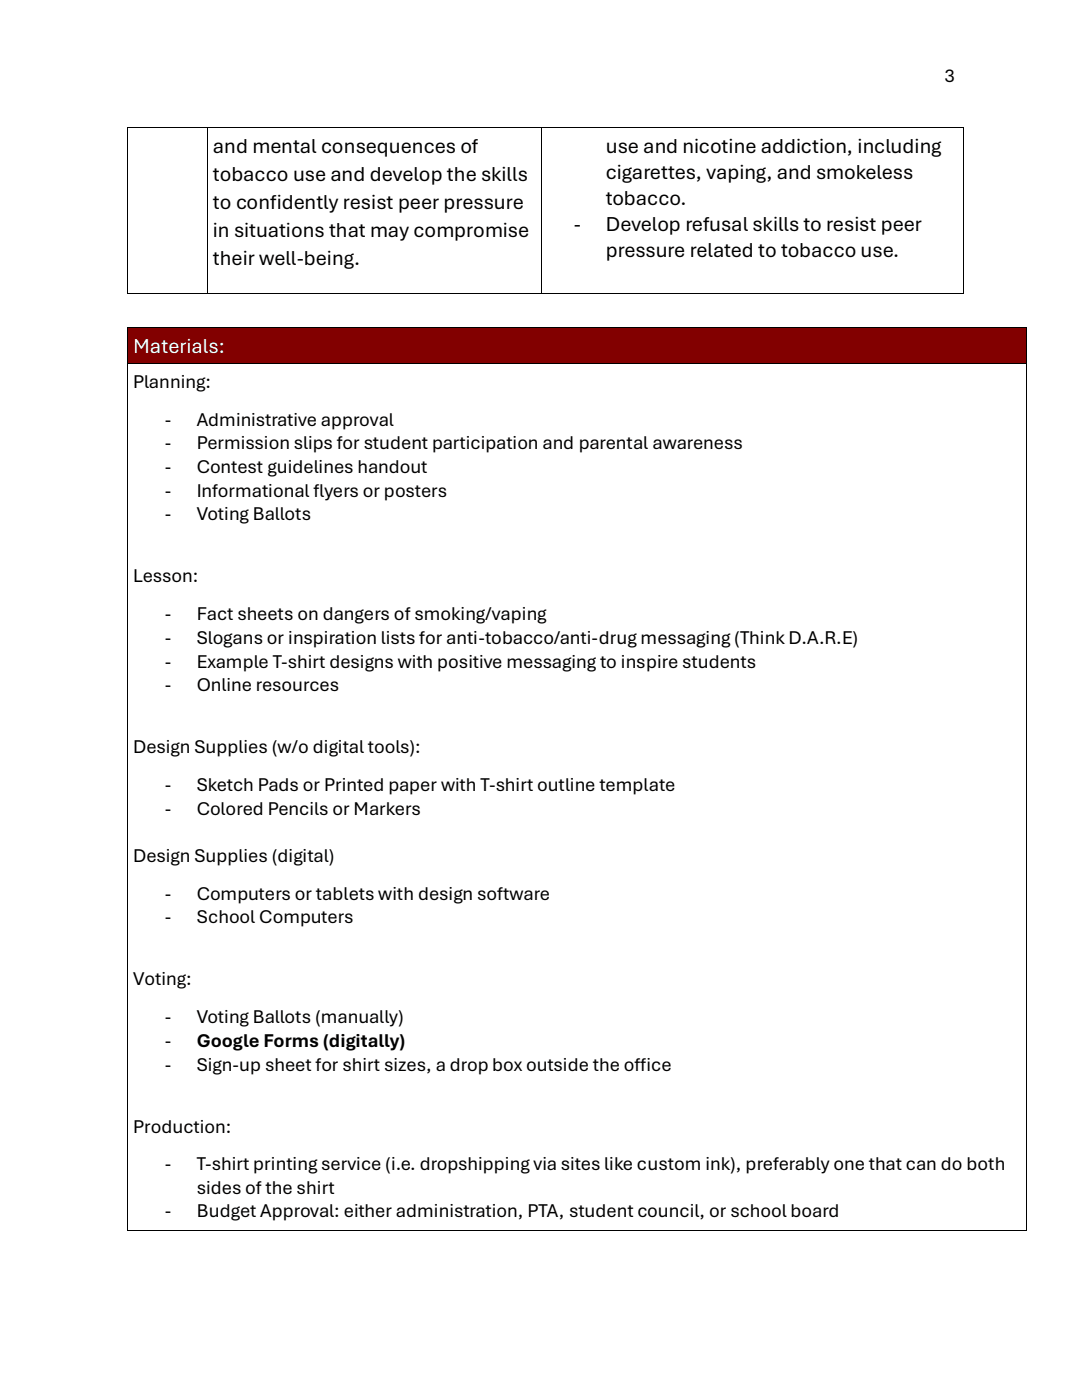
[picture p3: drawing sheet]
<svg xmlns="http://www.w3.org/2000/svg" width="216mm" height="279mm" viewBox="0 0 216 279" stroke-linecap="round" stroke-linejoin="round" font-family="sans-serif">
<defs><g id="words">
<g font-size="4.2">
<text x="42.4" y="30.6">and mental consequences of</text>
<text x="120.9" y="30.6">use and nicotine addiction, including</text>
<text x="120.9" y="35.7">cigarettes, vaping, and smokeless</text>
<text x="42.4" y="36.2">tobacco use and develop the skills</text>
<text x="42.4" y="41.7">to confidently resist peer pressure</text>
<text x="120.9" y="40.9">tobacco.</text>
<text x="42.4" y="47.4">in situations that may compromise</text>
<text x="114.5" y="46.1">-</text>
<text x="120.9" y="46.1">Develop refusal skills to resist peer</text>
<text x="42.4" y="52.9">their well-being.</text>
<text x="120.9" y="51.3">pressure related to tobacco use.</text>
</g>
<text font-size="4.2" fill="#fff" x="26.6" y="70.5">Materials:</text>
<g font-size="3.9">
<text x="188.5" y="16.4">3</text>
<text x="26.6" y="77.4">Planning:</text>
<text x="32.9" y="85">-</text>
<text x="32.9" y="89.6">-</text>
<text x="39.3" y="85">Administrative approval</text>
<text x="39.3" y="89.6">Permission slips for student participation and parental awareness</text>
<text x="32.9" y="94.4">-</text>
<text x="39.3" y="94.4">Contest guidelines handout</text>
<text x="32.9" y="99.2">-</text>
<text x="39.3" y="99.2">Informational f</text>
<text x="62.5" y="99.2">lyers or posters</text>
<text x="32.9" y="103.8">-</text>
<text x="39.3" y="103.8">Voting Ballots</text>
<text x="26.6" y="116.2">Lesson:</text>
<text x="32.9" y="123.8">-</text>
<text x="39.3" y="123.8">Fact sheets on dangers of smoking/vaping</text>
<text x="32.9" y="128.5">-</text>
<text x="39.3" y="128.5">Slogans or inspiration lists for anti-tobacco/anti-drug messaging (Think D.A.R.E)</text>
<text x="32.9" y="133.2">-</text>
<text x="32.9" y="138">-</text>
<text x="39.3" y="133.2">Example T-shirt designs with positive messaging to inspire students</text>
<text x="39.3" y="138">Online resources</text>
<text x="26.6" y="150.2">Design Supplies (w/o digital tools):</text>
<text x="32.9" y="157.8">-</text>
<text x="39.3" y="157.8">Sketch Pads or Printed paper with T-shirt outline template</text>
<text x="32.9" y="162.6">-</text>
<text x="39.3" y="162.6">Colored Pencils or Markers</text>
<text x="26.6" y="172">Design Supplies (digital)</text>
<text x="32.9" y="179.6">-</text>
<text x="39.3" y="179.6">Computers or tablets with design software</text>
<text x="32.9" y="184.3">-</text>
<text x="39.3" y="184.3">School Computers</text>
<text x="26.6" y="196.6">Voting:</text>
<text x="32.9" y="204.2">-</text>
<text x="32.9" y="208.9">-</text>
<text x="39.3" y="204.2">Voting Ballots (manually)</text>
<text x="39.3" y="208.9">Google Forms (digitally)</text>
<text x="32.9" y="213.7">-</text>
<text x="39.3" y="213.7">Sign-up sheet for shirt sizes, a drop box outside the of</text>
<text x="126.6" y="213.7">fice</text>
<text x="26.6" y="226">Production:</text>
<text x="32.9" y="233.5">-</text>
<text x="39.3" y="233.5">T-shirt printing service (i.e. dropshipping via sites like custom ink), preferably one that can do both</text>
<text x="39.3" y="238.3">sides of the shirt</text>
<text x="32.9" y="243">-</text>
<text x="39.3" y="243">Budget Approval: either administration, PTA, student council, or school board</text>
</g>
</g></defs>
<g fill="#000">
<path d="M25.4 25.4h.2v1.2h-.2z" fill-rule="evenodd"/>
<path d="M25.4 25.4h.2v.2h-.2z" fill-rule="evenodd"/>
<path d="M41.3 25.6h.2v1h-.2z" fill-rule="evenodd"/>
<path d="M41.3 25.4h.2v.2h-.2z" fill-rule="evenodd"/>
<path d="M108 25.6h.2v1h-.2z" fill-rule="evenodd"/>
<path d="M108 25.4h.2v.2h-.2z" fill-rule="evenodd"/>
<path d="M192.1 25.4h.2v1.2h-.2z" fill-rule="evenodd"/>
<path d="M192.1 25.4h.2v.2h-.2z" fill-rule="evenodd"/>
<path d="M25.4 58.4h.2v.2h-.2z" fill-rule="evenodd"/>
<path d="M25.4 58.4h.2v.2h-.2z" fill-rule="evenodd"/>
<path d="M41.3 58.4h.2v.2h-.2z" fill-rule="evenodd"/>
<path d="M108 58.4h.2v.2h-.2z" fill-rule="evenodd"/>
<path d="M192.1 58.4h.2v.2h-.2z" fill-rule="evenodd"/>
<path d="M192.1 58.4h.2v.2h-.2z" fill-rule="evenodd"/>
</g>
<path d="M25.5 26.6v31.8M25.6 25.5h15.7M41.4 26.6v31.8M41.5 25.5h66.5M108.1 26.6v31.8M108.2 25.5h83.9M192.2 26.6v31.8M25.6 58.5h15.7M41.5 58.5h66.5M108.2 58.5h83.9" fill="none" stroke="#000" stroke-width=".2"/>
<g fill="#820000">
<path d="M25.5 65.5h179.4v7h-179.4z" fill-rule="evenodd"/>
<path d="M26.6 66.5h177.2v4.4h-177.2z" fill-rule="evenodd"/>
</g>
<g fill="#000">
<path d="M25.4 65.4l.1 1.1z" fill-rule="evenodd"/>
<path d="M25.4 65.4l.1 .1z" fill-rule="evenodd"/>
</g>
<path d="M25.5 65.4h179.3" fill="none" stroke="#000" stroke-width=".2"/>
<path d="M25.5 65.5h179.3v1h-179.3z" fill-rule="evenodd" fill="#820000"/>
<g fill="#000">
<path d="M204.8 65.4l.1 1.1z" fill-rule="evenodd"/>
<path d="M204.8 65.4l.1 .1z" fill-rule="evenodd"/>
</g>
<path d="M25.5 70.9h179.4v1.6h-179.4z" fill-rule="evenodd" fill="#820000"/>
<path d="M25.5 66.5v6M25.5 73.7v171.9M25.5 72.6h179.3M204.8 66.5v6M204.8 73.7v171.9M25.5 245.7h179.3" fill="none" stroke="#000" stroke-width=".2"/>
<g fill="#000">
<path d="M25.4 72.5l.1 1.2z" fill-rule="evenodd"/>
<path d="M204.8 72.5l.1 1.2z" fill-rule="evenodd"/>
<path d="M25.4 245.6l.1 .1z" fill-rule="evenodd"/>
<path d="M25.4 245.6l.1 .1z" fill-rule="evenodd"/>
<path d="M204.8 245.6l.1 .1z" fill-rule="evenodd"/>
<path d="M204.8 245.6l.1 .1z" fill-rule="evenodd"/>
</g>
<use href="#words"/>
</svg>
